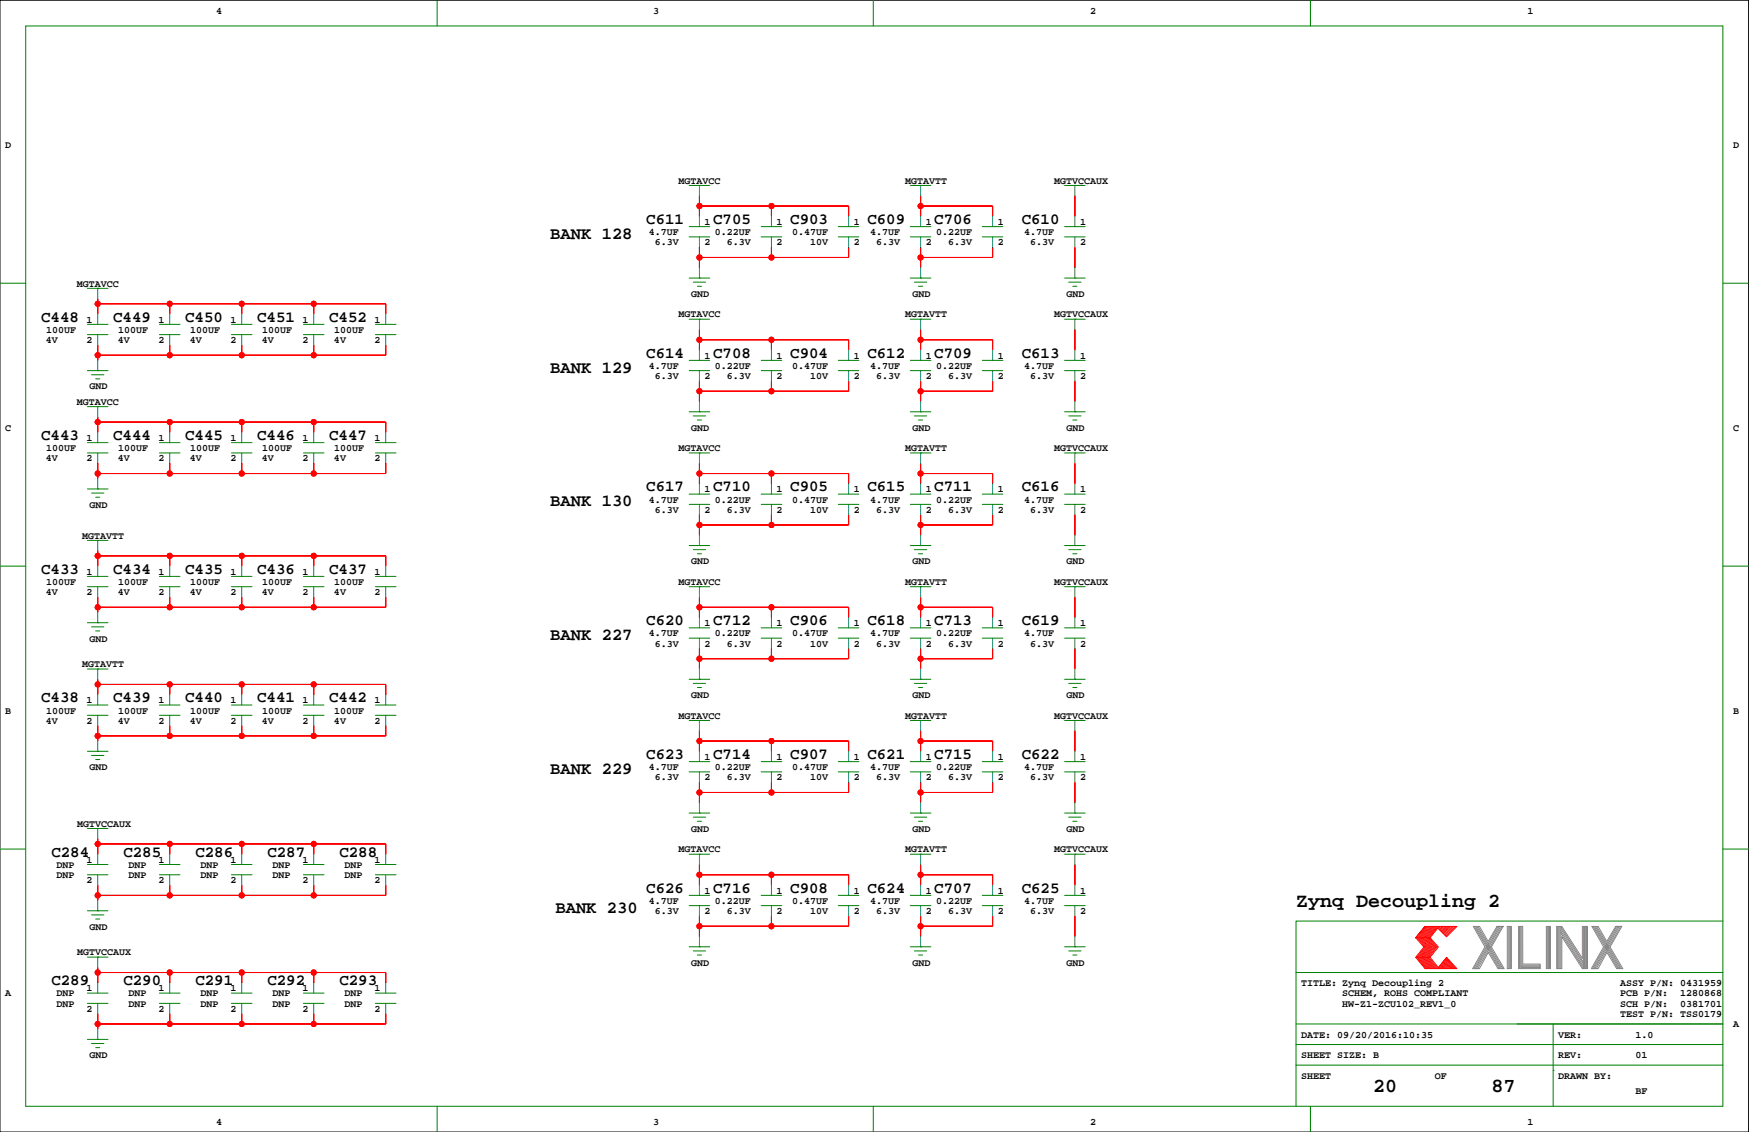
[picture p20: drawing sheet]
<svg xmlns="http://www.w3.org/2000/svg" width="432mm" height="279mm" viewBox="0 0 432 279" stroke-linecap="round" stroke-linejoin="round" font-family="sans-serif">
<defs><g id="words">
<g font-size="4.9">
<text x="320" y="223.9">Zynq Decoupling 2</text>
<text x="339" y="269.6">20</text>
<text x="368.2" y="269.6">87</text>
</g>
<g font-size="4.2">
<text x="135.9" y="59">BANK 128</text>
<text x="135.9" y="92">BANK 129</text>
<text x="135.9" y="125">BANK 130</text>
<text x="135.9" y="158">BANK 227</text>
<text x="135.9" y="191">BANK 229</text>
<text x="137.1" y="225.3">BANK 230</text>
</g>
<g font-size="3.9">
<text x="159.6" y="55.2">C611</text>
<text x="176.1" y="55.2">C705</text>
<text x="195.1" y="55.2">C903</text>
<text x="214.2" y="55.2">C609</text>
<text x="230.7" y="55.2">C706</text>
<text x="252.2" y="55.2">C610</text>
<text x="10.2" y="79.4">C448</text>
<text x="27.9" y="79.4">C449</text>
<text x="45.7" y="79.4">C450</text>
<text x="63.5" y="79.4">C451</text>
<text x="81.3" y="79.4">C452</text>
<text x="159.6" y="88.3">C614</text>
<text x="176.1" y="88.3">C708</text>
<text x="195.1" y="88.3">C904</text>
<text x="214.2" y="88.3">C612</text>
<text x="230.7" y="88.3">C709</text>
<text x="252.2" y="88.3">C613</text>
<text x="10.2" y="108.6">C443</text>
<text x="27.9" y="108.6">C444</text>
<text x="45.7" y="108.6">C445</text>
<text x="63.5" y="108.6">C446</text>
<text x="81.3" y="108.6">C447</text>
<text x="159.6" y="121.3">C617</text>
<text x="176.1" y="121.3">C710</text>
<text x="195.1" y="121.3">C905</text>
<text x="214.2" y="121.3">C615</text>
<text x="230.7" y="121.3">C711</text>
<text x="252.2" y="121.3">C616</text>
<text x="10.2" y="141.6">C433</text>
<text x="27.9" y="141.6">C434</text>
<text x="45.7" y="141.6">C435</text>
<text x="63.5" y="141.6">C436</text>
<text x="81.3" y="141.6">C437</text>
<text x="159.6" y="154.3">C620</text>
<text x="176.1" y="154.3">C712</text>
<text x="195.1" y="154.3">C906</text>
<text x="214.2" y="154.3">C618</text>
<text x="230.7" y="154.3">C713</text>
<text x="252.2" y="154.3">C619</text>
<text x="10.2" y="173.3">C438</text>
<text x="27.9" y="173.3">C439</text>
<text x="45.7" y="173.3">C440</text>
<text x="63.5" y="173.3">C441</text>
<text x="81.3" y="173.3">C442</text>
<text x="159.6" y="187.3">C623</text>
<text x="176.1" y="187.3">C714</text>
<text x="195.1" y="187.3">C907</text>
<text x="214.2" y="187.3">C621</text>
<text x="230.7" y="187.3">C715</text>
<text x="252.2" y="187.3">C622</text>
<text x="12.7" y="211.4">C284</text>
<text x="30.5" y="211.4">C285</text>
<text x="48.2" y="211.4">C286</text>
<text x="66" y="211.4">C287</text>
<text x="83.8" y="211.4">C288</text>
<text x="159.6" y="220.3">C626</text>
<text x="176.1" y="220.3">C716</text>
<text x="195.1" y="220.3">C908</text>
<text x="214.2" y="220.3">C624</text>
<text x="230.7" y="220.3">C707</text>
<text x="252.2" y="220.3">C625</text>
<text x="12.7" y="243.2">C289</text>
<text x="30.5" y="243.2">C290</text>
<text x="48.2" y="243.2">C291</text>
<text x="66" y="243.2">C292</text>
<text x="83.8" y="243.2">C293</text>
</g>
<g font-size="2.5">
<text x="53.3" y="3.4">4</text>
<text x="161.3" y="3.4">3</text>
<text x="269.2" y="3.4">2</text>
<text x="377.1" y="3.4">1</text>
<text x="1.3" y="36.4">D</text>
<text x="427.9" y="36.4">D</text>
<text x="167.5" y="45.3">MGTAVCC</text>
<text x="223.5" y="45.3">MGTAVTT</text>
<text x="260.3" y="45.3">MGTVCCAUX</text>
<text x="160.2" y="58">4.7UF</text>
<text x="174" y="55.5">1</text>
<text x="176.5" y="58">0.22UF</text>
<text x="191.7" y="55.5">1</text>
<text x="195.5" y="58">0.47UF</text>
<text x="210.8" y="55.5">1</text>
<text x="214.8" y="58">4.7UF</text>
<text x="228.5" y="55.5">1</text>
<text x="231.1" y="58">0.22UF</text>
<text x="246.3" y="55.5">1</text>
<text x="252.9" y="58">4.7UF</text>
<text x="266.6" y="55.5">1</text>
<text x="161.7" y="60.6">6.3V</text>
<text x="174" y="60.6">2</text>
<text x="179.5" y="60.6">6.3V</text>
<text x="191.7" y="60.6">2</text>
<text x="200" y="60.6">10V</text>
<text x="210.8" y="60.6">2</text>
<text x="216.3" y="60.6">6.3V</text>
<text x="228.5" y="60.6">2</text>
<text x="234" y="60.6">6.3V</text>
<text x="246.3" y="60.6">2</text>
<text x="254.4" y="60.6">6.3V</text>
<text x="266.6" y="60.6">2</text>
<text x="18.9" y="70.7">MGTAVCC</text>
<text x="170.6" y="73.3">GND</text>
<text x="225.2" y="73.3">GND</text>
<text x="263.3" y="73.3">GND</text>
<text x="11.4" y="82.2">100UF</text>
<text x="21.4" y="79.6">1</text>
<text x="29.2" y="82.2">100UF</text>
<text x="39.1" y="79.6">1</text>
<text x="47" y="82.2">100UF</text>
<text x="56.9" y="79.6">1</text>
<text x="64.8" y="82.2">100UF</text>
<text x="74.7" y="79.6">1</text>
<text x="82.5" y="82.2">100UF</text>
<text x="92.5" y="79.6">1</text>
<text x="167.5" y="78.3">MGTAVCC</text>
<text x="223.5" y="78.3">MGTAVTT</text>
<text x="260.3" y="78.3">MGTVCCAUX</text>
<text x="11.4" y="84.7">4V</text>
<text x="21.4" y="84.7">2</text>
<text x="29.1" y="84.7">4V</text>
<text x="39.1" y="84.7">2</text>
<text x="46.9" y="84.7">4V</text>
<text x="56.9" y="84.7">2</text>
<text x="64.7" y="84.7">4V</text>
<text x="74.7" y="84.7">2</text>
<text x="82.5" y="84.7">4V</text>
<text x="92.5" y="84.7">2</text>
<text x="174" y="88.5">1</text>
<text x="191.7" y="88.5">1</text>
<text x="210.8" y="88.5">1</text>
<text x="228.5" y="88.5">1</text>
<text x="246.3" y="88.5">1</text>
<text x="266.6" y="88.5">1</text>
<text x="160.2" y="91">4.7UF</text>
<text x="161.7" y="93.6">6.3V</text>
<text x="174" y="93.6">2</text>
<text x="176.5" y="91">0.22UF</text>
<text x="179.5" y="93.6">6.3V</text>
<text x="191.7" y="93.6">2</text>
<text x="195.5" y="91">0.47UF</text>
<text x="200" y="93.6">10V</text>
<text x="210.8" y="93.6">2</text>
<text x="214.8" y="91">4.7UF</text>
<text x="216.3" y="93.6">6.3V</text>
<text x="228.5" y="93.6">2</text>
<text x="231.1" y="91">0.22UF</text>
<text x="234" y="93.6">6.3V</text>
<text x="246.3" y="93.6">2</text>
<text x="252.9" y="91">4.7UF</text>
<text x="254.4" y="93.6">6.3V</text>
<text x="266.6" y="93.6">2</text>
<text x="18.9" y="99.9">MGTAVCC</text>
<text x="22.1" y="96.1">GND</text>
<text x="1.3" y="106.3">C</text>
<text x="170.6" y="106.3">GND</text>
<text x="225.2" y="106.3">GND</text>
<text x="263.3" y="106.3">GND</text>
<text x="427.9" y="106.3">C</text>
<text x="11.4" y="113.9">4V</text>
<text x="11.4" y="111.4">100UF</text>
<text x="21.4" y="108.8">1</text>
<text x="21.4" y="113.9">2</text>
<text x="29.1" y="113.9">4V</text>
<text x="29.2" y="111.4">100UF</text>
<text x="39.1" y="108.8">1</text>
<text x="39.1" y="113.9">2</text>
<text x="46.9" y="113.9">4V</text>
<text x="47" y="111.4">100UF</text>
<text x="56.9" y="108.8">1</text>
<text x="56.9" y="113.9">2</text>
<text x="64.7" y="113.9">4V</text>
<text x="64.8" y="111.4">100UF</text>
<text x="74.7" y="108.8">1</text>
<text x="74.7" y="113.9">2</text>
<text x="82.5" y="113.9">4V</text>
<text x="82.5" y="111.4">100UF</text>
<text x="92.5" y="108.8">1</text>
<text x="92.5" y="113.9">2</text>
<text x="167.5" y="111.4">MGTAVCC</text>
<text x="223.5" y="111.4">MGTAVTT</text>
<text x="260.3" y="111.4">MGTVCCAUX</text>
<text x="22.1" y="125.3">GND</text>
<text x="160.2" y="124.1">4.7UF</text>
<text x="174" y="121.5">1</text>
<text x="176.5" y="124.1">0.22UF</text>
<text x="191.7" y="121.5">1</text>
<text x="195.5" y="124.1">0.47UF</text>
<text x="210.8" y="121.5">1</text>
<text x="214.8" y="124.1">4.7UF</text>
<text x="228.5" y="121.5">1</text>
<text x="231.1" y="124.1">0.22UF</text>
<text x="246.3" y="121.5">1</text>
<text x="252.9" y="124.1">4.7UF</text>
<text x="266.6" y="121.5">1</text>
<text x="161.7" y="126.6">6.3V</text>
<text x="174" y="126.6">2</text>
<text x="179.5" y="126.6">6.3V</text>
<text x="191.7" y="126.6">2</text>
<text x="200" y="126.6">10V</text>
<text x="210.8" y="126.6">2</text>
<text x="216.3" y="126.6">6.3V</text>
<text x="228.5" y="126.6">2</text>
<text x="234" y="126.6">6.3V</text>
<text x="246.3" y="126.6">2</text>
<text x="254.4" y="126.6">6.3V</text>
<text x="266.6" y="126.6">2</text>
<text x="20.3" y="132.9">MGTAVTT</text>
<text x="21.4" y="141.8">1</text>
<text x="39.1" y="141.8">1</text>
<text x="56.9" y="141.8">1</text>
<text x="74.7" y="141.8">1</text>
<text x="92.5" y="141.8">1</text>
<text x="170.6" y="139.3">GND</text>
<text x="225.2" y="139.3">GND</text>
<text x="263.3" y="139.3">GND</text>
<text x="11.4" y="146.9">4V</text>
<text x="11.4" y="144.4">100UF</text>
<text x="21.4" y="146.9">2</text>
<text x="29.1" y="146.9">4V</text>
<text x="29.2" y="144.4">100UF</text>
<text x="39.1" y="146.9">2</text>
<text x="46.9" y="146.9">4V</text>
<text x="47" y="144.4">100UF</text>
<text x="56.9" y="146.9">2</text>
<text x="64.7" y="146.9">4V</text>
<text x="64.8" y="144.4">100UF</text>
<text x="74.7" y="146.9">2</text>
<text x="82.5" y="146.9">4V</text>
<text x="82.5" y="144.4">100UF</text>
<text x="92.5" y="146.9">2</text>
<text x="167.5" y="144.4">MGTAVCC</text>
<text x="223.5" y="144.4">MGTAVTT</text>
<text x="260.3" y="144.4">MGTVCCAUX</text>
<text x="174" y="154.5">1</text>
<text x="191.7" y="154.5">1</text>
<text x="210.8" y="154.5">1</text>
<text x="228.5" y="154.5">1</text>
<text x="246.3" y="154.5">1</text>
<text x="266.6" y="154.5">1</text>
<text x="22.1" y="158.3">GND</text>
<text x="160.2" y="157.1">4.7UF</text>
<text x="161.7" y="159.6">6.3V</text>
<text x="174" y="159.6">2</text>
<text x="176.5" y="157.1">0.22UF</text>
<text x="179.5" y="159.6">6.3V</text>
<text x="191.7" y="159.6">2</text>
<text x="195.5" y="157.1">0.47UF</text>
<text x="200" y="159.6">10V</text>
<text x="210.8" y="159.6">2</text>
<text x="214.8" y="157.1">4.7UF</text>
<text x="216.3" y="159.6">6.3V</text>
<text x="228.5" y="159.6">2</text>
<text x="231.1" y="157.1">0.22UF</text>
<text x="234" y="159.6">6.3V</text>
<text x="246.3" y="159.6">2</text>
<text x="252.9" y="157.1">4.7UF</text>
<text x="254.4" y="159.6">6.3V</text>
<text x="266.6" y="159.6">2</text>
<text x="20.3" y="164.7">MGTAVTT</text>
<text x="21.4" y="173.6">1</text>
<text x="39.1" y="173.6">1</text>
<text x="56.9" y="173.6">1</text>
<text x="74.7" y="173.6">1</text>
<text x="92.5" y="173.6">1</text>
<text x="170.6" y="172.3">GND</text>
<text x="225.2" y="172.3">GND</text>
<text x="263.3" y="172.3">GND</text>
<text x="1.3" y="176.1">B</text>
<text x="11.4" y="178.7">4V</text>
<text x="11.4" y="176.1">100UF</text>
<text x="21.4" y="178.7">2</text>
<text x="29.1" y="178.7">4V</text>
<text x="29.2" y="176.1">100UF</text>
<text x="39.1" y="178.7">2</text>
<text x="46.9" y="178.7">4V</text>
<text x="47" y="176.1">100UF</text>
<text x="56.9" y="178.7">2</text>
<text x="64.7" y="178.7">4V</text>
<text x="64.8" y="176.1">100UF</text>
<text x="74.7" y="178.7">2</text>
<text x="82.5" y="178.7">4V</text>
<text x="82.5" y="176.1">100UF</text>
<text x="92.5" y="178.7">2</text>
<text x="167.5" y="177.4">MGTAVCC</text>
<text x="223.5" y="177.4">MGTAVTT</text>
<text x="260.3" y="177.4">MGTVCCAUX</text>
<text x="427.9" y="176.1">B</text>
<text x="22.1" y="190.1">GND</text>
<text x="160.2" y="190.1">4.7UF</text>
<text x="174" y="187.5">1</text>
<text x="176.5" y="190.1">0.22UF</text>
<text x="191.7" y="187.5">1</text>
<text x="195.5" y="190.1">0.47UF</text>
<text x="210.8" y="187.5">1</text>
<text x="214.8" y="190.1">4.7UF</text>
<text x="228.5" y="187.5">1</text>
<text x="231.1" y="190.1">0.22UF</text>
<text x="246.3" y="187.5">1</text>
<text x="252.9" y="190.1">4.7UF</text>
<text x="266.6" y="187.5">1</text>
<text x="161.7" y="192.6">6.3V</text>
<text x="174" y="192.6">2</text>
<text x="179.5" y="192.6">6.3V</text>
<text x="191.7" y="192.6">2</text>
<text x="200" y="192.6">10V</text>
<text x="210.8" y="192.6">2</text>
<text x="216.3" y="192.6">6.3V</text>
<text x="228.5" y="192.6">2</text>
<text x="234" y="192.6">6.3V</text>
<text x="246.3" y="192.6">2</text>
<text x="254.4" y="192.6">6.3V</text>
<text x="266.6" y="192.6">2</text>
<text x="19" y="204">MGTVCCAUX</text>
<text x="170.6" y="205.3">GND</text>
<text x="225.2" y="205.3">GND</text>
<text x="263.3" y="205.3">GND</text>
<text x="14" y="214.2">DNP</text>
<text x="21.4" y="212.9">1</text>
<text x="31.7" y="214.2">DNP</text>
<text x="39.1" y="212.9">1</text>
<text x="49.5" y="214.2">DNP</text>
<text x="56.9" y="212.9">1</text>
<text x="67.3" y="214.2">DNP</text>
<text x="74.7" y="212.9">1</text>
<text x="85.1" y="214.2">DNP</text>
<text x="92.5" y="212.9">1</text>
<text x="167.5" y="210.4">MGTAVCC</text>
<text x="223.5" y="210.4">MGTAVTT</text>
<text x="260.3" y="210.4">MGTVCCAUX</text>
<text x="14" y="216.7">DNP</text>
<text x="21.4" y="218">2</text>
<text x="31.7" y="216.7">DNP</text>
<text x="39.1" y="218">2</text>
<text x="49.5" y="216.7">DNP</text>
<text x="56.9" y="218">2</text>
<text x="67.3" y="216.7">DNP</text>
<text x="74.7" y="218">2</text>
<text x="85.1" y="216.7">DNP</text>
<text x="92.5" y="218">2</text>
<text x="174" y="220.6">1</text>
<text x="191.7" y="220.6">1</text>
<text x="210.8" y="220.6">1</text>
<text x="228.5" y="220.6">1</text>
<text x="246.3" y="220.6">1</text>
<text x="266.6" y="220.6">1</text>
<text x="160.2" y="223.1">4.7UF</text>
<text x="161.7" y="225.6">6.3V</text>
<text x="174" y="225.6">2</text>
<text x="176.5" y="223.1">0.22UF</text>
<text x="179.5" y="225.6">6.3V</text>
<text x="191.7" y="225.6">2</text>
<text x="195.5" y="223.1">0.47UF</text>
<text x="200" y="225.6">10V</text>
<text x="210.8" y="225.6">2</text>
<text x="214.8" y="223.1">4.7UF</text>
<text x="216.3" y="225.6">6.3V</text>
<text x="228.5" y="225.6">2</text>
<text x="231.1" y="223.1">0.22UF</text>
<text x="234" y="225.6">6.3V</text>
<text x="246.3" y="225.6">2</text>
<text x="252.9" y="223.1">4.7UF</text>
<text x="254.4" y="225.6">6.3V</text>
<text x="266.6" y="225.6">2</text>
<text x="22.1" y="229.4">GND</text>
<text x="19" y="235.8">MGTVCCAUX</text>
<text x="170.6" y="238.3">GND</text>
<text x="225.2" y="238.3">GND</text>
<text x="263.3" y="238.3">GND</text>
<text x="1.3" y="245.9">A</text>
<text x="14" y="245.9">DNP</text>
<text x="21.4" y="244.7">1</text>
<text x="31.7" y="245.9">DNP</text>
<text x="39.1" y="244.7">1</text>
<text x="49.5" y="245.9">DNP</text>
<text x="56.9" y="244.7">1</text>
<text x="67.3" y="245.9">DNP</text>
<text x="74.7" y="244.7">1</text>
<text x="85.1" y="245.9">DNP</text>
<text x="92.5" y="244.7">1</text>
<text x="321.2" y="243.4">TITLE: Zynq Decoupling 2</text>
<text x="331.4" y="245.9">SCHEM, ROHS COMPLIANT</text>
<text x="400" y="245.9">PCB P/N:</text>
<text x="400" y="243.4">ASSY P/N: 0431959</text>
<text x="414.8" y="245.9">1280868</text>
<text x="14" y="248.5">DNP</text>
<text x="21.4" y="249.8">2</text>
<text x="31.7" y="248.5">DNP</text>
<text x="39.1" y="249.8">2</text>
<text x="49.5" y="248.5">DNP</text>
<text x="56.9" y="249.8">2</text>
<text x="67.3" y="248.5">DNP</text>
<text x="74.7" y="249.8">2</text>
<text x="85.1" y="248.5">DNP</text>
<text x="92.5" y="249.8">2</text>
<text x="331.4" y="248.5">HW-Z1-ZCU102_REV1_0</text>
<text x="400" y="251">TEST P/N: TSS0179</text>
<text x="400" y="248.5">SCH P/N:</text>
<text x="414.8" y="248.5">0381701</text>
<text x="321.2" y="256.1">DATE: 09/20/2016:10:35</text>
<text x="384.7" y="256.1">VER:</text>
<text x="403.8" y="256.1">1.0</text>
<text x="427.9" y="253.6">A</text>
<text x="22.1" y="261.2">GND</text>
<text x="321.2" y="261.2">SHEET SIZE: B</text>
<text x="384.7" y="261.2">REV:</text>
<text x="403.8" y="261.2">01</text>
<text x="321.2" y="266.3">SHEET</text>
<text x="354.2" y="266.3">OF</text>
<text x="384.7" y="266.3">DRAWN BY:</text>
<text x="403.8" y="270.1">BF</text>
<text x="53.3" y="277.7">4</text>
<text x="161.3" y="277.7">3</text>
<text x="269.2" y="277.7">2</text>
<text x="377.1" y="277.7">1</text>
</g>
</g></defs>
<path d="M0 .1h431.7v279.3h-431.7z" fill="none" stroke="#000" stroke-width=".25"/>
<g fill="none" stroke="#008000" stroke-width=".25">
<path d="M6.3 6.4h419.1v266.7h-419.1zM107.9 .1v6.3M215.6 .1v6.3M323.5 .1v6.3M170.1 45.8h5.1M170.1 58.5h5.1M170.1 55.9h5.1M172.7 45.8h.1M187.9 58.5h5.1M187.9 55.9h5.1M207 58.5h5M207 55.9h5"/>
<path d="M224.7 45.8h5.1M224.7 58.5h5.1M224.7 55.9h5.1M227.3 45.8h.1M242.5 58.5h5.1M242.5 55.9h5.1M262.8 45.8h5.1M262.8 58.5h5.1M262.8 55.9h5.1M265.4 45.8h.1M0 69.9h6.3M21.6 71.2h5.1"/>
<path d="M24.1 71.2h.1M170.1 68.6h5.1M170.1 78.8h5.1M171.2 69.6h3M172.2 70.7h1M172.7 68.6h.1M172.7 78.8h.1M224.7 68.6h5.1M224.7 78.8h5.1M225.8 69.6h3M226.8 70.7h1M227.3 68.6h.1"/>
<path d="M227.3 78.8h.1M262.8 68.6h5.1M262.8 78.8h5.1M263.8 69.6h3.1M264.9 70.7h1M265.4 68.6h.1M265.4 78.8h.1M425.4 69.9h6.3M21.6 91.5h5.1M21.6 82.6h5.1M21.6 80.1h5.1M22.6 92.5h3"/>
<path d="M23.6 93.5h1M24.1 91.5h.1M39.4 82.6h5M39.4 80.1h5M57.1 82.6h5.1M57.1 80.1h5.1M74.9 82.6h5.1M74.9 80.1h5.1M92.7 82.6h5.1M92.7 80.1h5.1M170.1 91.5h5.1M170.1 88.9h5.1"/>
<path d="M187.9 91.5h5.1M187.9 88.9h5.1M207 91.5h5M207 88.9h5M224.7 91.5h5.1M224.7 88.9h5.1M242.5 91.5h5.1M242.5 88.9h5.1M262.8 91.5h5.1M262.8 88.9h5.1M21.6 111.8h5.1M21.6 109.3h5.1"/>
<path d="M21.6 100.4h5.1M24.1 100.4h.1M39.4 111.8h5M39.4 109.3h5M57.1 111.8h5.1M57.1 109.3h5.1M74.9 111.8h5.1M74.9 109.3h5.1M92.7 111.8h5.1M92.7 109.3h5.1M170.1 101.6h5.1M170.1 111.8h5.1"/>
<path d="M171.2 102.7h3M172.2 103.7h1M172.7 101.6h.1M172.7 111.8h.1M224.7 101.6h5.1M224.7 111.8h5.1M225.8 102.7h3M226.8 103.7h1M227.3 101.6h.1M227.3 111.8h.1M262.8 101.6h5.1M262.8 111.8h5.1"/>
<path d="M263.8 102.7h3.1M264.9 103.7h1M265.4 101.6h.1M265.4 111.8h.1M0 139.7h6.3M21.6 133.4h5.1M21.6 120.7h5.1M22.6 121.7h3M23.6 122.7h1M24.1 133.4h.1M24.1 120.7h.1M170.1 134.7h5.1"/>
<path d="M170.1 124.5h5.1M170.1 122h5.1M171.2 135.7h3M172.2 136.7h1M172.7 134.7h.1M187.9 124.5h5.1M187.9 122h5.1M207 124.5h5M207 122h5M224.7 134.7h5.1M224.7 124.5h5.1M224.7 122h5.1"/>
<path d="M225.8 135.7h3M226.8 136.7h1M227.3 134.7h.1M242.5 124.5h5.1M242.5 122h5.1M262.8 134.7h5.1M262.8 124.5h5.1M262.8 122h5.1M263.8 135.7h3.1M264.9 136.7h1M265.4 134.7h.1M425.4 139.7h6.3"/>
<path d="M21.6 144.8h5.1M21.6 153.7h5.1M21.6 142.3h5.1M22.6 154.7h3M23.6 155.7h1M24.1 153.7h.1M39.4 144.8h5M39.4 142.3h5M57.1 144.8h5.1M57.1 142.3h5.1M74.9 144.8h5.1M74.9 142.3h5.1"/>
<path d="M92.7 144.8h5.1M92.7 142.3h5.1M170.1 144.8h5.1M170.1 157.5h5.1M170.1 155h5.1M172.7 144.8h.1M187.9 157.5h5.1M187.9 155h5.1M207 157.5h5M207 155h5M224.7 144.8h5.1M224.7 157.5h5.1"/>
<path d="M224.7 155h5.1M227.3 144.8h.1M242.5 157.5h5.1M242.5 155h5.1M262.8 144.8h5.1M262.8 157.5h5.1M262.8 155h5.1M265.4 144.8h.1M21.6 165.1h5.1M21.6 176.6h5.1M21.6 174h5.1M24.1 165.1h.1"/>
<path d="M39.4 176.6h5M39.4 174h5M57.1 176.6h5.1M57.1 174h5.1M74.9 176.6h5.1M74.9 174h5.1M92.7 176.6h5.1M92.7 174h5.1M170.1 167.7h5.1M170.1 177.8h5.1M171.2 168.7h3M172.2 169.7h1"/>
<path d="M172.7 167.7h.1M172.7 177.8h.1M224.7 167.7h5.1M224.7 177.8h5.1M225.8 168.7h3M226.8 169.7h1M227.3 167.7h.1M227.3 177.8h.1M262.8 167.7h5.1M262.8 177.8h5.1M263.8 168.7h3.1M264.9 169.7h1"/>
<path d="M265.4 167.7h.1M265.4 177.8h.1M21.6 185.4h5.1M22.6 186.5h3M23.6 187.5h1M24.1 185.4h.1M170.1 190.5h5.1M170.1 188h5.1M187.9 190.5h5.1M187.9 188h5.1M207 190.5h5M207 188h5"/>
<path d="M224.7 190.5h5.1M224.7 188h5.1M242.5 190.5h5.1M242.5 188h5.1M262.8 190.5h5.1M262.8 188h5.1M0 209.6h6.3M21.6 204.5h5.1M21.6 215.9h5.1M21.6 213.4h5.1M24.1 204.5h.1M39.4 215.9h5"/>
<path d="M39.4 213.4h5M57.1 215.9h5.1M57.1 213.4h5.1M74.9 215.9h5.1M74.9 213.4h5.1M92.7 215.9h5.1M92.7 213.4h5.1M170.1 200.7h5.1M170.1 210.8h5.1M171.2 201.7h3M172.2 202.7h1M172.7 200.7h.1"/>
<path d="M172.7 210.8h.1M224.7 200.7h5.1M224.7 210.8h5.1M225.8 201.7h3M226.8 202.7h1M227.3 200.7h.1M227.3 210.8h.1M262.8 200.7h5.1M262.8 210.8h5.1M263.8 201.7h3.1M264.9 202.7h1M265.4 200.7h.1"/>
<path d="M265.4 210.8h.1M425.4 209.6h6.3M21.6 224.8h5.1M21.6 236.2h5.1M22.6 225.8h3M23.6 226.8h1M24.1 224.8h.1M24.1 236.2h.1M170.1 233.7h5.1M170.1 223.5h5.1M170.1 221h5.1M171.2 234.7h3"/>
<path d="M172.2 235.7h1M172.7 233.7h.1M187.9 223.5h5.1M187.9 221h5.1M207 223.5h5M207 221h5M224.7 233.7h5.1M224.7 223.5h5.1M224.7 221h5.1M225.8 234.7h3M226.8 235.7h1M227.3 233.7h.1"/>
<path d="M242.5 223.5h5.1M242.5 221h5.1M262.8 233.7h5.1M262.8 223.5h5.1M262.8 221h5.1M263.8 234.7h3.1M264.9 235.7h1M265.4 233.7h.1M425.4 227.3h-105.4v35.6M21.6 256.5h5.1M21.6 247.7h5.1M21.6 245.1h5.1"/>
<path d="M22.6 257.6h3M23.6 258.6h1M24.1 256.5h.1M39.4 247.7h5M39.4 245.1h5M57.1 247.7h5.1M57.1 245.1h5.1M74.9 247.7h5.1M74.9 245.1h5.1M92.7 247.7h5.1M92.7 245.1h5.1M320 257.8h105.4"/>
<path d="M320 252.7h105.4M320 240h105.4M383.5 252.7v20.4M107.9 273.1v6.3M215.6 273.1v6.3M320 262.9v10.2M320 262.9h105.4M323.5 273.1v6.3M383.5 264.2h.1"/>
</g>
<g fill="none" stroke="#f00" stroke-width=".25">
<path d="M172.7 48.3v5.1M172.7 50.9h36.8v2.5M190.5 50.9v2.5M227.3 48.3v5.1M227.3 50.9h17.8v2.5M265.4 48.3v5.1M24.1 75h71.1v2.5M24.1 73.7v3.8M41.9 75v2.5M59.7 75v2.5M77.5 75v2.5M172.7 61v5.1"/>
<path d="M190.5 61v2.5M209.5 61v2.5h-36.8M227.3 61v5.1M245.1 61v2.5h-17.8M265.4 61v5.1M24.1 85.1v3.8M41.9 85.1v2.6M59.7 85.1v2.6M77.5 85.1v2.6M95.2 85.1v2.6h-71.1M172.7 81.3v5.1M172.7 94v5.1"/>
<path d="M172.7 83.9h36.8v2.5M190.5 83.9v2.5M190.5 94v2.6M209.5 94v2.6h-36.8M227.3 81.3v5.1M227.3 94v5.1M227.3 83.9h17.8v2.5M245.1 94v2.6h-17.8M265.4 81.3v5.1M265.4 94v5.1M24.1 104.2h71.1v2.5M24.1 102.9v3.8"/>
<path d="M24.1 114.3v3.8M41.9 104.2v2.5M41.9 114.3v2.6M59.7 104.2v2.5M59.7 114.3v2.6M77.5 104.2v2.5M77.5 114.3v2.6M95.2 114.3v2.6h-71.1M172.7 114.3v5.1M172.7 116.9h36.8v2.5M190.5 116.9v2.5M227.3 114.3v5.1"/>
<path d="M227.3 116.9h17.8v2.5M265.4 114.3v5.1M24.1 137.2h71.1v2.5M24.1 135.9v3.8M41.9 137.2v2.5M59.7 137.2v2.5M77.5 137.2v2.5M172.7 127v5.1M190.5 127v2.6M209.5 127v2.6h-36.8M227.3 127v5.1M245.1 127v2.6h-17.8"/>
<path d="M265.4 127v5.1M24.1 147.3v3.9M41.9 147.3v2.6M59.7 147.3v2.6M77.5 147.3v2.6M95.2 147.3v2.6h-71.1M172.7 147.3v5.1M172.7 149.9h36.8v2.5M190.5 149.9v2.5M227.3 147.3v5.1M227.3 149.9h17.8v2.5M265.4 147.3v5.1"/>
<path d="M24.1 168.9h71.1v2.6M24.1 167.7v3.8M24.1 179.1v3.8M41.9 168.9v2.6M41.9 179.1v2.5M59.7 168.9v2.6M59.7 179.1v2.5M77.5 168.9v2.6M77.5 179.1v2.5M95.2 179.1v2.5h-71.1M172.7 160v5.1M190.5 160v2.6"/>
<path d="M209.5 160v2.6h-36.8M227.3 160v5.1M245.1 160v2.6h-17.8M265.4 160v5.1M172.7 180.4v5M172.7 193.1v5M172.7 182.9h36.8v2.5M190.5 182.9v2.5M190.5 193.1v2.5M209.5 193.1v2.5h-36.8M227.3 180.4v5M227.3 193.1v5"/>
<path d="M227.3 182.9h17.8v2.5M245.1 193.1v2.5h-17.8M265.4 180.4v5M265.4 193.1v5M24.1 208.3h71.1v2.5M24.1 207v3.8M24.1 218.5v3.8M41.9 208.3v2.5M41.9 218.5v2.5M59.7 208.3v2.5M59.7 218.5v2.5M77.5 208.3v2.5"/>
<path d="M77.5 218.5v2.5M95.2 218.5v2.5h-71.1M172.7 213.4v5.1M172.7 215.9h36.8v2.6M190.5 215.9v2.6M227.3 213.4v5.1M227.3 215.9h17.8v2.6M265.4 213.4v5.1M24.1 238.8v3.8M172.7 226.1v5.1M190.5 226.1v2.5M209.5 226.1v2.5h-36.8"/>
<path d="M227.3 226.1v5.1M245.1 226.1v2.5h-17.8M265.4 226.1v5.1M349.5 236.3h3.6M349.9 231.5l1.9 2.2-2 2.6 2.2 2.8M350.1 236.3l2.2 2.8M350.2 231.5l1.9 2.3-2 2.5M350.4 236.3l2.2 2.8M350.5 231.5l1.9 2.3-2 2.5M350.6 236.3l2.3 2.7M350.8 231.5l1.9 2.3-2 2.5M351 236.3l2.2 2.8"/>
<path d="M351.1 231.5l1.9 2.3-2 2.5M351.3 236.3l2.2 2.8M351.4 231.5l1.9 2.3-2 2.5M351.6 236.3l2.2 2.8M351.7 231.5l1.9 2.2M351.8 228.7l-2.3 2.8 2.3-2.8h7.9l-2.6 2.5-2.1-2.1-1.9 2.4 2 2.2-2 2.6 2 2.5 2-2.5 2.6 2.8h-7.9l-2.3-2.8M351.9 236.3l2.2 2.8M352 231.5l1.9 2.2M352.1 228.7l-2.2 2.7M352.2 236.3l2.2 2.8M352.3 231.5l1.9 2.3-2 2.5M352.4 228.7l-2.2 2.7"/>
<path d="M352.5 236.3l2.2 2.8M352.6 231.5l1.9 2.2M352.7 228.7l-2.2 2.7M352.8 236.3l2.2 2.8M352.8 231.5l2 2.2M353 228.7l-2.2 2.7M353.1 231.5h-3.6l2.1 2.2-2.1 2.6M353.2 228.7l-2.1 2.7M353.6 233.8l-2 2.5M353.6 228.7l-2.2 2.7M353.8 228.7l-2.1 2.7M353.9 233.8l-1.9 2.4"/>
<path d="M354.1 228.7l-2.1 2.7M354.4 228.7l-2.1 2.7M354.5 233.8l-2 2.5M354.7 228.7l-2.1 2.7M354.8 233.8l-2 2.5M355 228.7l-2.1 2.7M355.2 238.8l.2 .3M355.3 238.6l.4 .5M355.4 228.7l-.4 .4M355.4 238.4l.6 .7M355.6 238.3l.7 .8M355.7 238.1l.9 1"/>
<path d="M355.7 228.7l-.5 .5M355.9 237.9l1 1.2M356 237.8l1.2 1.3M356.1 228.7l-.8 .7M356.1 237.6l1.4 1.4M356.3 237.4l1.5 1.7M356.4 237.2l1.6 1.9M356.5 228.7l-1 .9M356.5 237.1l1.8 2M356.7 236.9l1.9 2.2M356.8 236.7l2.1 2.4M356.8 228.7l-1.1 1.1"/>
<path d="M356.9 236.6l2.3 2.5M357.1 236.5l2.3 2.6M357.2 228.7l-1.3 1.2M357.5 228.7l-1.4 1.4M357.8 228.7l-1.6 1.6M358.2 228.7l-1.8 1.7M358.5 228.7l-1.9 1.9M359 228.7l-2.2 2.1M359.3 228.7l-2.3 2.3M24.1 240h71.1v2.6M24.1 250.2v3.8M41.9 240v2.6"/>
<path d="M41.9 250.2v2.5M59.7 240v2.6M59.7 250.2v2.5M77.5 240v2.6M77.5 250.2v2.5M95.2 250.2v2.5h-71.1"/>
<circle cx="172.7" cy="50.9" r=".63"/>
<circle cx="190.5" cy="50.9" r=".63"/>
<circle cx="227.3" cy="50.9" r=".63"/>
<circle cx="24.1" cy="75" r=".63"/>
<circle cx="41.9" cy="75" r=".63"/>
<circle cx="59.7" cy="75" r=".63"/>
<circle cx="77.5" cy="75" r=".63"/>
<circle cx="172.7" cy="63.5" r=".63"/>
<circle cx="190.5" cy="63.5" r=".63"/>
<circle cx="227.3" cy="63.5" r=".63"/>
<circle cx="24.1" cy="87.7" r=".63"/>
<circle cx="41.9" cy="87.7" r=".63"/>
<circle cx="59.7" cy="87.7" r=".63"/>
<circle cx="77.5" cy="87.7" r=".63"/>
<circle cx="172.7" cy="96.6" r=".63"/>
<circle cx="172.7" cy="83.9" r=".63"/>
<circle cx="190.5" cy="83.9" r=".63"/>
<circle cx="190.5" cy="96.6" r=".63"/>
<circle cx="227.3" cy="83.9" r=".63"/>
<circle cx="227.3" cy="96.6" r=".63"/>
<circle cx="24.1" cy="116.9" r=".63"/>
<circle cx="24.1" cy="104.2" r=".63"/>
<circle cx="41.9" cy="116.9" r=".63"/>
<circle cx="41.9" cy="104.2" r=".63"/>
<circle cx="59.7" cy="116.9" r=".63"/>
<circle cx="59.7" cy="104.2" r=".63"/>
<circle cx="77.5" cy="116.9" r=".63"/>
<circle cx="77.5" cy="104.2" r=".63"/>
<circle cx="172.7" cy="116.9" r=".63"/>
<circle cx="190.5" cy="116.9" r=".63"/>
<circle cx="227.3" cy="116.9" r=".63"/>
<circle cx="24.1" cy="137.2" r=".63"/>
<circle cx="41.9" cy="137.2" r=".63"/>
<circle cx="59.7" cy="137.2" r=".63"/>
<circle cx="77.5" cy="137.2" r=".63"/>
<circle cx="172.7" cy="129.6" r=".63"/>
<circle cx="190.5" cy="129.6" r=".63"/>
<circle cx="227.3" cy="129.6" r=".63"/>
<circle cx="24.1" cy="149.9" r=".63"/>
<circle cx="41.9" cy="149.9" r=".63"/>
<circle cx="59.7" cy="149.9" r=".63"/>
<circle cx="77.5" cy="149.9" r=".63"/>
<circle cx="172.7" cy="149.9" r=".63"/>
<circle cx="190.5" cy="149.9" r=".63"/>
<circle cx="227.3" cy="149.9" r=".63"/>
<circle cx="24.1" cy="168.9" r=".63"/>
<circle cx="41.9" cy="168.9" r=".63"/>
<circle cx="59.7" cy="168.9" r=".63"/>
<circle cx="77.5" cy="168.9" r=".63"/>
<circle cx="172.7" cy="162.6" r=".63"/>
<circle cx="190.5" cy="162.6" r=".63"/>
<circle cx="227.3" cy="162.6" r=".63"/>
<circle cx="24.1" cy="181.6" r=".63"/>
<circle cx="41.9" cy="181.6" r=".63"/>
<circle cx="59.7" cy="181.6" r=".63"/>
<circle cx="77.5" cy="181.6" r=".63"/>
<circle cx="172.7" cy="182.9" r=".63"/>
<circle cx="172.7" cy="195.6" r=".63"/>
<circle cx="190.5" cy="182.9" r=".63"/>
<circle cx="190.5" cy="195.6" r=".63"/>
<circle cx="227.3" cy="182.9" r=".63"/>
<circle cx="227.3" cy="195.6" r=".63"/>
<circle cx="24.1" cy="208.3" r=".63"/>
<circle cx="41.9" cy="208.3" r=".63"/>
<circle cx="59.7" cy="208.3" r=".63"/>
<circle cx="77.5" cy="208.3" r=".63"/>
<circle cx="172.7" cy="215.9" r=".63"/>
<circle cx="190.5" cy="215.9" r=".63"/>
<circle cx="227.3" cy="215.9" r=".63"/>
<circle cx="24.1" cy="221" r=".63"/>
<circle cx="41.9" cy="221" r=".63"/>
<circle cx="59.7" cy="221" r=".63"/>
<circle cx="77.5" cy="221" r=".63"/>
<circle cx="172.7" cy="228.6" r=".63"/>
<circle cx="190.5" cy="228.6" r=".63"/>
<circle cx="227.3" cy="228.6" r=".63"/>
<circle cx="24.1" cy="252.7" r=".63"/>
<circle cx="24.1" cy="240" r=".63"/>
<circle cx="41.9" cy="252.7" r=".63"/>
<circle cx="41.9" cy="240" r=".63"/>
<circle cx="59.7" cy="252.7" r=".63"/>
<circle cx="59.7" cy="240" r=".63"/>
<circle cx="77.5" cy="252.7" r=".63"/>
<circle cx="77.5" cy="240" r=".63"/>
</g>
<g fill="none" stroke="#848684" stroke-width=".25">
<path d="M364 228.7l6.1 10.4M364.3 228.7l6.1 10.4M364.6 228.7l6.1 10.4M364.9 228.7l6.1 10.4M367.4 232.3l-2.1-3.6h-1.6l2.9 5-3 5.4h1.7l2.1-4 2.4 4h1.6l-3.2-5.4M369.6 228.7l-2.2 3.6M369.8 228.7l-5.9 10.4M370.2 228.7l-6 10.4M370.5 228.7l-6 10.4M370.8 228.7l-6 10.4M371.1 228.7h-1.5h1.5l-2.9 5M372.1 228.7h1v10.4h-1z"/>
<path d="M372.4 228.7v10.4M372.6 228.7v10.4M372.9 228.7v10.4M374.9 228.7h1v9.3h4.3v1.1h-5.3zM375.1 228.7v10.4M375.4 228.7v10.4M375.7 228.7v10.4M375.7 238.2h4.5M375.7 238.5h4.5M375.7 238.8h4.5M381.8 228.7h1v10.4h-1zM382 228.7v10.4"/>
<path d="M382.3 228.7v10.4M382.5 228.7v10.4M384.3 228.7h1.3l5.1 7.8v-7.8h1.2v10.4h-1.2l-5.1-7.9v7.9h-1.3zM384.5 228.7v10.4M384.8 228.7v10.4M385.1 228.7v10.4M385.3 228.7v10.4M385.3 230.3l5.6 8.7M385.3 229.8l5.6 8.7M385.3 229.2l5.6 8.7M385.3 228.8l5.6 8.7M390.9 228.7v10.4"/>
<path d="M391.2 228.7v10.4M391.5 228.7v10.4M391.7 228.6v10.4M393.3 228.7l6.1 10.4M393.6 228.7l6.1 10.4M393.9 228.7l6.1 10.4M394.2 228.7l6.1 10.4M396.7 232.3l-2.1-3.6h-1.6l2.9 5-3 5.4M397.5 233.7l3.2 5.4h-1.6l-2.4-4-2.2 4h-1.6M398.9 228.7l-2.2 3.6M399.1 228.7l-6 10.4M399.4 228.7l-5.9 10.4"/>
<path d="M399.7 228.7l-5.9 10.4M400.1 228.7l-6 10.4M400.4 228.7h-1.5h1.5l-2.9 5"/>
</g>
<g fill="#f00" stroke="#f00" stroke-width=".25">
<path d="M227.3 193.1v2.5z" fill-rule="evenodd"/>
<path d="M245.1 193.1v2.5z" fill-rule="evenodd"/>
<path d="M227.3 195.6h17.8z" fill-rule="evenodd"/>
<path d="M227.3 195.6v2.5z" fill-rule="evenodd"/>
<path d="M172.7 195.6v2.5z" fill-rule="evenodd"/>
<path d="M172.7 193.1v2.5z" fill-rule="evenodd"/>
<path d="M172.7 195.6h17.8z" fill-rule="evenodd"/>
<path d="M190.5 193.1v2.5z" fill-rule="evenodd"/>
<path d="M190.5 195.6h19z" fill-rule="evenodd"/>
<path d="M209.5 193.1v2.5z" fill-rule="evenodd"/>
<path d="M265.4 193.1v5z" fill-rule="evenodd"/>
<path d="M227.3 162.6v2.5z" fill-rule="evenodd"/>
<path d="M227.3 160v2.6z" fill-rule="evenodd"/>
<path d="M227.3 162.6h17.8z" fill-rule="evenodd"/>
<path d="M245.1 160v2.6z" fill-rule="evenodd"/>
<path d="M209.5 160v2.6z" fill-rule="evenodd"/>
<path d="M190.5 162.6h19z" fill-rule="evenodd"/>
<path d="M172.7 162.6v2.5z" fill-rule="evenodd"/>
<path d="M172.7 160v2.6z" fill-rule="evenodd"/>
<path d="M172.7 162.6h17.8z" fill-rule="evenodd"/>
<path d="M190.5 160v2.6z" fill-rule="evenodd"/>
<path d="M265.4 160v5.1z" fill-rule="evenodd"/>
<path d="M245.1 127v2.6z" fill-rule="evenodd"/>
<path d="M227.3 129.6h17.8z" fill-rule="evenodd"/>
<path d="M227.3 129.6v2.5z" fill-rule="evenodd"/>
<path d="M227.3 127v2.6z" fill-rule="evenodd"/>
<path d="M190.5 127v2.6z" fill-rule="evenodd"/>
<path d="M209.5 127v2.6z" fill-rule="evenodd"/>
<path d="M190.5 129.6h19z" fill-rule="evenodd"/>
<path d="M172.7 129.6h17.8z" fill-rule="evenodd"/>
<path d="M172.7 129.6v2.5z" fill-rule="evenodd"/>
<path d="M172.7 127v2.6z" fill-rule="evenodd"/>
<path d="M265.4 127v5.1z" fill-rule="evenodd"/>
<path d="M245.1 94v2.6z" fill-rule="evenodd"/>
<path d="M227.3 96.6h17.8z" fill-rule="evenodd"/>
<path d="M227.3 96.6v2.5z" fill-rule="evenodd"/>
<path d="M227.3 94v2.6z" fill-rule="evenodd"/>
<path d="M190.5 94v2.6z" fill-rule="evenodd"/>
<path d="M209.5 94v2.6z" fill-rule="evenodd"/>
<path d="M190.5 96.6h19z" fill-rule="evenodd"/>
<path d="M172.7 96.6h17.8z" fill-rule="evenodd"/>
<path d="M172.7 96.6v2.5z" fill-rule="evenodd"/>
<path d="M172.7 94v2.6z" fill-rule="evenodd"/>
<path d="M265.4 94v5.1z" fill-rule="evenodd"/>
<path d="M245.1 61v2.5z" fill-rule="evenodd"/>
<path d="M227.3 63.5h17.8z" fill-rule="evenodd"/>
<path d="M227.3 63.5v2.6z" fill-rule="evenodd"/>
<path d="M227.3 61v2.5z" fill-rule="evenodd"/>
<path d="M190.5 61v2.5z" fill-rule="evenodd"/>
<path d="M209.5 61v2.5z" fill-rule="evenodd"/>
<path d="M190.5 63.5h19z" fill-rule="evenodd"/>
<path d="M172.7 63.5h17.8z" fill-rule="evenodd"/>
<path d="M172.7 63.5v2.6z" fill-rule="evenodd"/>
<path d="M172.7 61v2.5z" fill-rule="evenodd"/>
<path d="M265.4 61v5.1z" fill-rule="evenodd"/>
<path d="M227.3 180.4v2.5z" fill-rule="evenodd"/>
<path d="M245.1 182.9v2.5z" fill-rule="evenodd"/>
<path d="M227.3 182.9h17.8z" fill-rule="evenodd"/>
<path d="M227.3 182.9v2.5z" fill-rule="evenodd"/>
<path d="M227.3 149.9v2.5z" fill-rule="evenodd"/>
<path d="M227.3 147.3v2.6z" fill-rule="evenodd"/>
<path d="M227.3 149.9h17.8z" fill-rule="evenodd"/>
<path d="M245.1 149.9v2.5z" fill-rule="evenodd"/>
<path d="M245.1 116.9v2.5z" fill-rule="evenodd"/>
<path d="M227.3 116.9h17.8z" fill-rule="evenodd"/>
<path d="M227.3 116.9v2.5z" fill-rule="evenodd"/>
<path d="M227.3 114.3v2.6z" fill-rule="evenodd"/>
<path d="M245.1 83.9v2.5z" fill-rule="evenodd"/>
<path d="M227.3 83.9h17.8z" fill-rule="evenodd"/>
<path d="M227.3 83.9v2.5z" fill-rule="evenodd"/>
<path d="M227.3 81.3v2.6z" fill-rule="evenodd"/>
<path d="M245.1 50.9v2.5z" fill-rule="evenodd"/>
<path d="M227.3 50.9h17.8z" fill-rule="evenodd"/>
<path d="M227.3 50.9v2.5z" fill-rule="evenodd"/>
<path d="M227.3 48.3v2.6z" fill-rule="evenodd"/>
<path d="M265.4 180.4v5z" fill-rule="evenodd"/>
<path d="M265.4 147.3v5.1z" fill-rule="evenodd"/>
<path d="M265.4 114.3v5.1z" fill-rule="evenodd"/>
<path d="M265.4 81.3v5.1z" fill-rule="evenodd"/>
<path d="M265.4 48.3v5.1z" fill-rule="evenodd"/>
<path d="M209.5 182.9v2.5z" fill-rule="evenodd"/>
<path d="M190.5 182.9h19z" fill-rule="evenodd"/>
<path d="M190.5 182.9v2.5z" fill-rule="evenodd"/>
<path d="M172.7 182.9h17.8z" fill-rule="evenodd"/>
<path d="M172.7 182.9v2.5z" fill-rule="evenodd"/>
<path d="M172.7 180.4v2.5z" fill-rule="evenodd"/>
<path d="M172.7 147.3v2.6z" fill-rule="evenodd"/>
<path d="M209.5 149.9v2.5z" fill-rule="evenodd"/>
<path d="M190.5 149.9h19z" fill-rule="evenodd"/>
<path d="M190.5 149.9v2.5z" fill-rule="evenodd"/>
<path d="M172.7 149.9h17.8z" fill-rule="evenodd"/>
<path d="M172.7 149.9v2.5z" fill-rule="evenodd"/>
<path d="M172.7 116.9v2.5z" fill-rule="evenodd"/>
<path d="M172.7 114.3v2.6z" fill-rule="evenodd"/>
<path d="M172.7 116.9h17.8z" fill-rule="evenodd"/>
<path d="M209.5 116.9v2.5z" fill-rule="evenodd"/>
<path d="M190.5 116.9h19z" fill-rule="evenodd"/>
<path d="M190.5 116.9v2.5z" fill-rule="evenodd"/>
<path d="M172.7 83.9v2.5z" fill-rule="evenodd"/>
<path d="M172.7 81.3v2.6z" fill-rule="evenodd"/>
<path d="M172.7 83.9h17.8z" fill-rule="evenodd"/>
<path d="M209.5 83.9v2.5z" fill-rule="evenodd"/>
<path d="M190.5 83.9h19z" fill-rule="evenodd"/>
<path d="M190.5 83.9v2.5z" fill-rule="evenodd"/>
<path d="M172.7 50.9v2.5z" fill-rule="evenodd"/>
<path d="M172.7 48.3v2.6z" fill-rule="evenodd"/>
<path d="M172.7 50.9h17.8z" fill-rule="evenodd"/>
<path d="M209.5 50.9v2.5z" fill-rule="evenodd"/>
<path d="M190.5 50.9h19z" fill-rule="evenodd"/>
<path d="M190.5 50.9v2.5z" fill-rule="evenodd"/>
<path d="M95.2 137.2v2.5z" fill-rule="evenodd"/>
<path d="M77.5 137.2h17.7z" fill-rule="evenodd"/>
<path d="M77.5 137.2v2.5z" fill-rule="evenodd"/>
<path d="M59.7 137.2h17.8z" fill-rule="evenodd"/>
<path d="M59.7 137.2v2.5z" fill-rule="evenodd"/>
<path d="M41.9 137.2h17.8z" fill-rule="evenodd"/>
<path d="M24.1 137.2v2.5z" fill-rule="evenodd"/>
<path d="M24.1 135.9v1.3z" fill-rule="evenodd"/>
<path d="M24.1 137.2h17.8z" fill-rule="evenodd"/>
<path d="M41.9 137.2v2.5z" fill-rule="evenodd"/>
<path d="M95.2 147.3v2.6z" fill-rule="evenodd"/>
<path d="M77.5 149.9h17.7z" fill-rule="evenodd"/>
<path d="M77.5 147.3v2.6z" fill-rule="evenodd"/>
<path d="M59.7 149.9h17.8z" fill-rule="evenodd"/>
<path d="M59.7 147.3v2.6z" fill-rule="evenodd"/>
<path d="M41.9 149.9h17.8z" fill-rule="evenodd"/>
<path d="M24.1 149.9v1.3z" fill-rule="evenodd"/>
<path d="M24.1 147.3v2.6z" fill-rule="evenodd"/>
<path d="M24.1 149.9h17.8z" fill-rule="evenodd"/>
<path d="M41.9 147.3v2.6z" fill-rule="evenodd"/>
<path d="M41.9 168.9v2.6z" fill-rule="evenodd"/>
<path d="M59.7 168.9v2.6z" fill-rule="evenodd"/>
<path d="M77.5 168.9v2.6z" fill-rule="evenodd"/>
<path d="M95.2 168.9v2.6z" fill-rule="evenodd"/>
<path d="M77.5 168.9h17.7z" fill-rule="evenodd"/>
<path d="M59.7 168.9h17.8z" fill-rule="evenodd"/>
<path d="M41.9 168.9h17.8z" fill-rule="evenodd"/>
<path d="M24.1 168.9h17.8z" fill-rule="evenodd"/>
<path d="M24.1 168.9v2.6z" fill-rule="evenodd"/>
<path d="M24.1 167.7v1.2z" fill-rule="evenodd"/>
<path d="M41.9 179.1v2.5z" fill-rule="evenodd"/>
<path d="M59.7 179.1v2.5z" fill-rule="evenodd"/>
<path d="M77.5 179.1v2.5z" fill-rule="evenodd"/>
<path d="M95.2 179.1v2.5z" fill-rule="evenodd"/>
<path d="M77.5 181.6h17.7z" fill-rule="evenodd"/>
<path d="M59.7 181.6h17.8z" fill-rule="evenodd"/>
<path d="M41.9 181.6h17.8z" fill-rule="evenodd"/>
<path d="M24.1 181.6h17.8z" fill-rule="evenodd"/>
<path d="M24.1 181.6v1.3z" fill-rule="evenodd"/>
<path d="M24.1 179.1v2.5z" fill-rule="evenodd"/>
<path d="M24.1 104.2v2.5z" fill-rule="evenodd"/>
<path d="M95.2 104.2v2.5z" fill-rule="evenodd"/>
<path d="M77.5 104.2h17.7z" fill-rule="evenodd"/>
<path d="M77.5 104.2v2.5z" fill-rule="evenodd"/>
<path d="M59.7 104.2h17.8z" fill-rule="evenodd"/>
<path d="M59.7 104.2v2.5z" fill-rule="evenodd"/>
<path d="M41.9 104.2h17.8z" fill-rule="evenodd"/>
<path d="M41.9 104.2v2.5z" fill-rule="evenodd"/>
<path d="M24.1 104.2h17.8z" fill-rule="evenodd"/>
<path d="M24.1 102.9v1.3z" fill-rule="evenodd"/>
<path d="M24.1 116.9v1.2z" fill-rule="evenodd"/>
<path d="M95.2 114.3v2.6z" fill-rule="evenodd"/>
<path d="M77.5 116.9h17.7z" fill-rule="evenodd"/>
<path d="M77.5 114.3v2.6z" fill-rule="evenodd"/>
<path d="M59.7 116.9h17.8z" fill-rule="evenodd"/>
<path d="M59.7 114.3v2.6z" fill-rule="evenodd"/>
<path d="M41.9 116.9h17.8z" fill-rule="evenodd"/>
<path d="M41.9 114.3v2.6z" fill-rule="evenodd"/>
<path d="M24.1 116.9h17.8z" fill-rule="evenodd"/>
<path d="M24.1 114.3v2.6z" fill-rule="evenodd"/>
<path d="M41.9 75v2.5z" fill-rule="evenodd"/>
<path d="M59.7 75v2.5z" fill-rule="evenodd"/>
<path d="M77.5 75v2.5z" fill-rule="evenodd"/>
<path d="M95.2 75v2.5z" fill-rule="evenodd"/>
<path d="M77.5 75h17.7z" fill-rule="evenodd"/>
<path d="M59.7 75h17.8z" fill-rule="evenodd"/>
<path d="M41.9 75h17.8z" fill-rule="evenodd"/>
<path d="M24.1 75h17.8z" fill-rule="evenodd"/>
<path d="M24.1 75v2.5z" fill-rule="evenodd"/>
<path d="M24.1 73.7v1.3z" fill-rule="evenodd"/>
<path d="M41.9 85.1v2.6z" fill-rule="evenodd"/>
<path d="M59.7 85.1v2.6z" fill-rule="evenodd"/>
<path d="M77.5 85.1v2.6z" fill-rule="evenodd"/>
<path d="M95.2 85.1v2.6z" fill-rule="evenodd"/>
<path d="M77.5 87.7h17.7z" fill-rule="evenodd"/>
<path d="M59.7 87.7h17.8z" fill-rule="evenodd"/>
<path d="M41.9 87.7h17.8z" fill-rule="evenodd"/>
<path d="M24.1 87.7h17.8z" fill-rule="evenodd"/>
<path d="M24.1 87.7v1.2z" fill-rule="evenodd"/>
<path d="M24.1 85.1v2.6z" fill-rule="evenodd"/>
<path d="M41.9 208.3v2.5z" fill-rule="evenodd"/>
<path d="M24.1 207v1.3z" fill-rule="evenodd"/>
<path d="M24.1 208.3v2.5z" fill-rule="evenodd"/>
<path d="M24.1 208.3h17.8z" fill-rule="evenodd"/>
<path d="M59.7 208.3v2.5z" fill-rule="evenodd"/>
<path d="M77.5 208.3v2.5z" fill-rule="evenodd"/>
<path d="M95.2 208.3v2.5z" fill-rule="evenodd"/>
<path d="M77.5 208.3h17.7z" fill-rule="evenodd"/>
<path d="M59.7 208.3h17.8z" fill-rule="evenodd"/>
<path d="M41.9 208.3h17.8z" fill-rule="evenodd"/>
<path d="M24.1 218.5v2.5z" fill-rule="evenodd"/>
<path d="M24.1 221v1.3z" fill-rule="evenodd"/>
<path d="M24.1 221h17.8z" fill-rule="evenodd"/>
<path d="M59.7 218.5v2.5z" fill-rule="evenodd"/>
<path d="M77.5 218.5v2.5z" fill-rule="evenodd"/>
<path d="M95.2 218.5v2.5z" fill-rule="evenodd"/>
<path d="M77.5 221h17.7z" fill-rule="evenodd"/>
<path d="M59.7 221h17.8z" fill-rule="evenodd"/>
<path d="M41.9 221h17.8z" fill-rule="evenodd"/>
<path d="M41.9 218.5v2.5z" fill-rule="evenodd"/>
<path d="M24.1 240v2.6z" fill-rule="evenodd"/>
<path d="M95.2 240v2.6z" fill-rule="evenodd"/>
<path d="M77.5 240h17.7z" fill-rule="evenodd"/>
<path d="M77.5 240v2.6z" fill-rule="evenodd"/>
<path d="M59.7 240h17.8z" fill-rule="evenodd"/>
<path d="M59.7 240v2.6z" fill-rule="evenodd"/>
<path d="M41.9 240h17.8z" fill-rule="evenodd"/>
<path d="M41.9 240v2.6z" fill-rule="evenodd"/>
<path d="M24.1 240h17.8z" fill-rule="evenodd"/>
<path d="M24.1 238.8v1.2z" fill-rule="evenodd"/>
<path d="M24.1 252.7v1.3z" fill-rule="evenodd"/>
<path d="M95.2 250.2v2.5z" fill-rule="evenodd"/>
<path d="M77.5 252.7h17.7z" fill-rule="evenodd"/>
<path d="M77.5 250.2v2.5z" fill-rule="evenodd"/>
<path d="M59.7 252.7h17.8z" fill-rule="evenodd"/>
<path d="M59.7 250.2v2.5z" fill-rule="evenodd"/>
<path d="M41.9 252.7h17.8z" fill-rule="evenodd"/>
<path d="M41.9 250.2v2.5z" fill-rule="evenodd"/>
<path d="M24.1 252.7h17.8z" fill-rule="evenodd"/>
<path d="M24.1 250.2v2.5z" fill-rule="evenodd"/>
<path d="M227.3 228.6v2.6z" fill-rule="evenodd"/>
<path d="M245.1 226.1v2.5z" fill-rule="evenodd"/>
<path d="M227.3 228.6h17.8z" fill-rule="evenodd"/>
<path d="M227.3 226.1v2.5z" fill-rule="evenodd"/>
<path d="M190.5 226.1v2.5z" fill-rule="evenodd"/>
<path d="M172.7 226.1v2.5z" fill-rule="evenodd"/>
<path d="M172.7 228.6v2.6z" fill-rule="evenodd"/>
<path d="M172.7 228.6h17.8z" fill-rule="evenodd"/>
<path d="M190.5 228.6h19z" fill-rule="evenodd"/>
<path d="M209.5 226.1v2.5z" fill-rule="evenodd"/>
<path d="M265.4 226.1v5.1z" fill-rule="evenodd"/>
<path d="M227.3 215.9v2.6z" fill-rule="evenodd"/>
<path d="M245.1 215.9v2.6z" fill-rule="evenodd"/>
<path d="M227.3 215.9h17.8z" fill-rule="evenodd"/>
<path d="M227.3 213.4v2.5z" fill-rule="evenodd"/>
<path d="M265.4 213.4v5.1z" fill-rule="evenodd"/>
<path d="M172.7 215.9v2.6z" fill-rule="evenodd"/>
<path d="M190.5 215.9v2.6z" fill-rule="evenodd"/>
<path d="M209.5 215.9v2.6z" fill-rule="evenodd"/>
<path d="M190.5 215.9h19z" fill-rule="evenodd"/>
<path d="M172.7 215.9h17.8z" fill-rule="evenodd"/>
<path d="M172.7 213.4v2.5z" fill-rule="evenodd"/>
<circle cx="227.3" cy="195.6" r=".63"/>
<circle cx="172.7" cy="195.6" r=".63"/>
<circle cx="190.5" cy="195.6" r=".63"/>
<circle cx="227.3" cy="162.6" r=".63"/>
<circle cx="172.7" cy="162.6" r=".63"/>
<circle cx="190.5" cy="162.6" r=".63"/>
<circle cx="227.3" cy="129.6" r=".63"/>
<circle cx="190.5" cy="129.6" r=".63"/>
<circle cx="172.7" cy="129.6" r=".63"/>
<circle cx="227.3" cy="96.6" r=".63"/>
<circle cx="190.5" cy="96.6" r=".63"/>
<circle cx="172.7" cy="96.6" r=".63"/>
<circle cx="227.3" cy="63.5" r=".63"/>
<circle cx="190.5" cy="63.5" r=".63"/>
<circle cx="172.7" cy="63.5" r=".63"/>
<circle cx="227.3" cy="182.9" r=".63"/>
<circle cx="227.3" cy="149.9" r=".63"/>
<circle cx="227.3" cy="116.9" r=".63"/>
<circle cx="227.3" cy="83.9" r=".63"/>
<circle cx="227.3" cy="50.9" r=".63"/>
<circle cx="190.5" cy="182.9" r=".63"/>
<circle cx="172.7" cy="182.9" r=".63"/>
<circle cx="190.5" cy="149.9" r=".63"/>
<circle cx="172.7" cy="149.9" r=".63"/>
<circle cx="172.7" cy="116.9" r=".63"/>
<circle cx="190.5" cy="116.9" r=".63"/>
<circle cx="172.7" cy="83.9" r=".63"/>
<circle cx="190.5" cy="83.9" r=".63"/>
<circle cx="172.7" cy="50.9" r=".63"/>
<circle cx="190.5" cy="50.9" r=".63"/>
<circle cx="77.5" cy="137.2" r=".63"/>
<circle cx="59.7" cy="137.2" r=".63"/>
<circle cx="24.1" cy="137.2" r=".63"/>
<circle cx="41.9" cy="137.2" r=".63"/>
<circle cx="77.5" cy="149.9" r=".63"/>
<circle cx="59.7" cy="149.9" r=".63"/>
<circle cx="24.1" cy="149.9" r=".63"/>
<circle cx="41.9" cy="149.9" r=".63"/>
<circle cx="77.5" cy="168.9" r=".63"/>
<circle cx="59.7" cy="168.9" r=".63"/>
<circle cx="41.9" cy="168.9" r=".63"/>
<circle cx="24.1" cy="168.9" r=".63"/>
<circle cx="77.5" cy="181.6" r=".63"/>
<circle cx="59.7" cy="181.6" r=".63"/>
<circle cx="41.9" cy="181.6" r=".63"/>
<circle cx="24.1" cy="181.6" r=".63"/>
<circle cx="77.5" cy="104.2" r=".63"/>
<circle cx="59.7" cy="104.2" r=".63"/>
<circle cx="41.9" cy="104.2" r=".63"/>
<circle cx="24.1" cy="104.2" r=".63"/>
<circle cx="77.5" cy="116.9" r=".63"/>
<circle cx="59.7" cy="116.9" r=".63"/>
<circle cx="41.9" cy="116.9" r=".63"/>
<circle cx="24.1" cy="116.9" r=".63"/>
<circle cx="77.5" cy="75" r=".63"/>
<circle cx="59.7" cy="75" r=".63"/>
<circle cx="41.9" cy="75" r=".63"/>
<circle cx="24.1" cy="75" r=".63"/>
<circle cx="77.5" cy="87.7" r=".63"/>
<circle cx="59.7" cy="87.7" r=".63"/>
<circle cx="41.9" cy="87.7" r=".63"/>
<circle cx="24.1" cy="87.7" r=".63"/>
<circle cx="24.1" cy="208.3" r=".63"/>
<circle cx="77.5" cy="208.3" r=".63"/>
<circle cx="41.9" cy="208.3" r=".63"/>
<circle cx="59.7" cy="208.3" r=".63"/>
<circle cx="24.1" cy="221" r=".63"/>
<circle cx="77.5" cy="221" r=".63"/>
<circle cx="59.7" cy="221" r=".63"/>
<circle cx="41.9" cy="221" r=".63"/>
<circle cx="77.5" cy="240" r=".63"/>
<circle cx="59.7" cy="240" r=".63"/>
<circle cx="41.9" cy="240" r=".63"/>
<circle cx="24.1" cy="240" r=".63"/>
<circle cx="77.5" cy="252.7" r=".63"/>
<circle cx="59.7" cy="252.7" r=".63"/>
<circle cx="41.9" cy="252.7" r=".63"/>
<circle cx="24.1" cy="252.7" r=".63"/>
<circle cx="227.3" cy="228.6" r=".63"/>
<circle cx="172.7" cy="228.6" r=".63"/>
<circle cx="190.5" cy="228.6" r=".63"/>
<circle cx="227.3" cy="215.9" r=".63"/>
<circle cx="190.5" cy="215.9" r=".63"/>
<circle cx="172.7" cy="215.9" r=".63"/>
</g>
<g fill="none" stroke="#008080" stroke-width=".25">
<path d="M172.7 45.8v2.5M172.7 53.4v2.5M172.7 58.5v2.5M190.5 53.4v2.5M190.5 58.5v2.5M209.5 53.4v2.5M209.5 58.5v2.5M227.3 45.8v2.5M227.3 53.4v2.5M227.3 58.5v2.5M245.1 53.4v2.5M245.1 58.5v2.5"/>
<path d="M265.4 45.8v2.5M265.4 53.4v2.5M265.4 58.5v2.5M24.1 71.2v2.5M24.1 77.5v2.6M41.9 77.5v2.6M59.7 77.5v2.6M77.5 77.5v2.6M95.2 77.5v2.6M172.7 66.1v2.5M172.7 78.8v2.5M227.3 66.1v2.5"/>
<path d="M227.3 78.8v2.5M265.4 66.1v2.5M265.4 78.8v2.5M24.1 82.6v2.5M24.1 88.9v2.6M41.9 82.6v2.5M59.7 82.6v2.5M77.5 82.6v2.5M95.2 82.6v2.5M172.7 86.4v2.5M172.7 91.5v2.5M172.7 99.1v2.5"/>
<path d="M190.5 86.4v2.5M190.5 91.5v2.5M209.5 86.4v2.5M209.5 91.5v2.5M227.3 86.4v2.5M227.3 91.5v2.5M227.3 99.1v2.5M245.1 86.4v2.5M245.1 91.5v2.5M265.4 86.4v2.5M265.4 91.5v2.5M265.4 99.1v2.5"/>
<path d="M24.1 100.4v2.5M24.1 106.7v2.6M24.1 111.8v2.5M24.1 118.1v2.6M41.9 106.7v2.6M41.9 111.8v2.5M59.7 106.7v2.6M59.7 111.8v2.5M77.5 106.7v2.6M77.5 111.8v2.5M95.2 106.7v2.6M95.2 111.8v2.5"/>
<path d="M172.7 111.8v2.5M172.7 119.4v2.6M190.5 119.4v2.6M209.5 119.4v2.6M227.3 111.8v2.5M227.3 119.4v2.6M245.1 119.4v2.6M265.4 111.8v2.5M265.4 119.4v2.6M24.1 133.4v2.5M24.1 139.7v2.6M41.9 139.7v2.6"/>
<path d="M59.7 139.7v2.6M77.5 139.7v2.6M95.2 139.7v2.6M172.7 124.5v2.5M172.7 132.1v2.6M190.5 124.5v2.5M209.5 124.5v2.5M227.3 124.5v2.5M227.3 132.1v2.6M245.1 124.5v2.5M265.4 124.5v2.5M265.4 132.1v2.6"/>
<path d="M24.1 144.8v2.5M24.1 151.2v2.5M41.9 144.8v2.5M59.7 144.8v2.5M77.5 144.8v2.5M95.2 144.8v2.5M172.7 144.8v2.5M172.7 152.4v2.6M172.7 157.5v2.5M190.5 152.4v2.6M190.5 157.5v2.5M209.5 152.4v2.6"/>
<path d="M209.5 157.5v2.5M227.3 144.8v2.5M227.3 152.4v2.6M227.3 157.5v2.5M245.1 152.4v2.6M245.1 157.5v2.5M265.4 144.8v2.5M265.4 152.4v2.6M265.4 157.5v2.5M24.1 165.1v2.6M24.1 171.5v2.5M24.1 176.6v2.5"/>
<path d="M41.9 171.5v2.5M41.9 176.6v2.5M59.7 171.5v2.5M59.7 176.6v2.5M77.5 171.5v2.5M77.5 176.6v2.5M95.2 171.5v2.5M95.2 176.6v2.5M172.7 165.1v2.6M172.7 177.8v2.6M227.3 165.1v2.6M227.3 177.8v2.6"/>
<path d="M265.4 165.1v2.6M265.4 177.8v2.6M24.1 182.9v2.5M172.7 185.4v2.6M172.7 190.5v2.6M172.7 198.1v2.6M190.5 185.4v2.6M190.5 190.5v2.6M209.5 185.4v2.6M209.5 190.5v2.6M227.3 185.4v2.6M227.3 190.5v2.6"/>
<path d="M227.3 198.1v2.6M245.1 185.4v2.6M245.1 190.5v2.6M265.4 185.4v2.6M265.4 190.5v2.6M265.4 198.1v2.6M24.1 204.5v2.5M24.1 210.8v2.6M24.1 215.9v2.6M41.9 210.8v2.6M41.9 215.9v2.6M59.7 210.8v2.6"/>
<path d="M59.7 215.9v2.6M77.5 210.8v2.6M77.5 215.9v2.6M95.2 210.8v2.6M95.2 215.9v2.6M172.7 210.8v2.6M172.7 218.5v2.5M190.5 218.5v2.5M209.5 218.5v2.5M227.3 210.8v2.6M227.3 218.5v2.5M245.1 218.5v2.5"/>
<path d="M265.4 210.8v2.6M265.4 218.5v2.5M24.1 222.3v2.5M24.1 236.2v2.6M172.7 223.5v2.6M172.7 231.2v2.5M190.5 223.5v2.6M209.5 223.5v2.6M227.3 223.5v2.6M227.3 231.2v2.5M245.1 223.5v2.6M265.4 223.5v2.6"/>
<path d="M265.4 231.2v2.5M24.1 242.6v2.5M24.1 247.7v2.5M24.1 254v2.5M41.9 242.6v2.5M41.9 247.7v2.5M59.7 242.6v2.5M59.7 247.7v2.5M77.5 242.6v2.5M77.5 247.7v2.5M95.2 242.6v2.5M95.2 247.7v2.5"/>
</g>
<use href="#words"/>
</svg>
